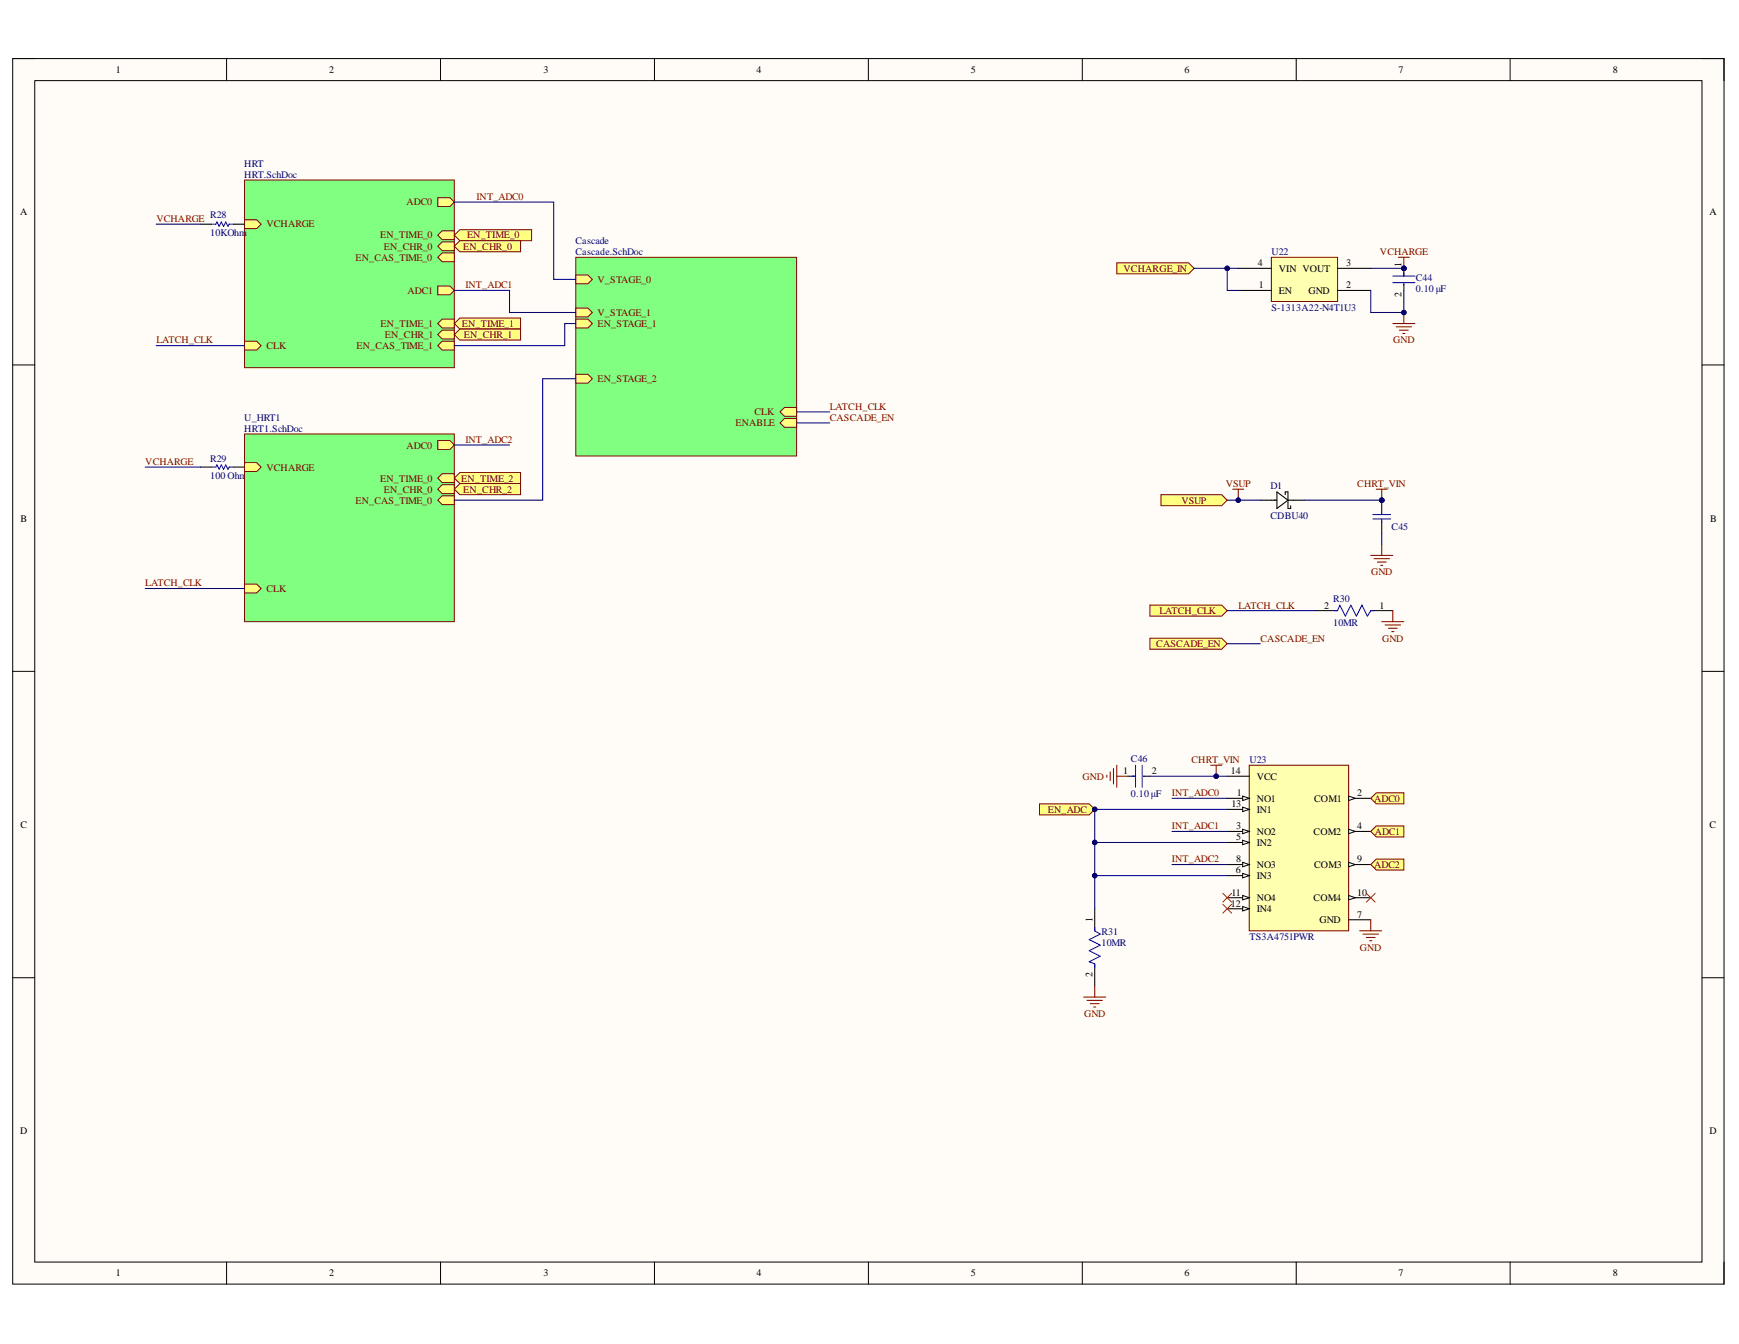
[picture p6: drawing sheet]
<svg xmlns="http://www.w3.org/2000/svg" width="279mm" height="216mm" viewBox="0 0 279 216" stroke-linecap="round" stroke-linejoin="round" font-family="sans-serif">
<defs><g id="words">
<g font-size="1.6">
<text x="18.6" y="11.7">1</text>
<text x="52.9" y="11.7">2</text>
<text x="87.3" y="11.7">3</text>
<text x="121.6" y="11.7">4</text>
<text x="156" y="11.7">5</text>
<text x="190.3" y="11.7">6</text>
<text x="224.7" y="11.7">7</text>
<text x="259.1" y="11.7">8</text>
<text x="3.2" y="34.6">A</text>
<text x="274.7" y="34.6">A</text>
<text x="202.1" y="42.8">4</text>
<text x="202.3" y="46.3">1</text>
<text x="205.5" y="43.6">VIN VOUT</text>
<text x="205.5" y="47.2">EN</text>
<text x="210.2" y="47.2">GND</text>
<text x="216.3" y="42.8">3</text>
<text x="216.3" y="46.3">2</text>
<text x="225.2" y="47.8" transform="rotate(-90 225.2 47.8)">2</text>
<text x="225.2" y="43" transform="rotate(-90 225.2 43)">1</text>
<text x="3.3" y="83.8">B</text>
<text x="274.8" y="83.8">B</text>
<text x="212.7" y="97.8">2</text>
<text x="221.6" y="97.8">1</text>
<text x="180.4" y="124.3">1</text>
<text x="185.1" y="124.3">2</text>
<text x="197.8" y="124.3">14</text>
<text x="201.9" y="125.3">VCC</text>
<text x="197.9" y="129.7">13</text>
<text x="198.7" y="127.9">1</text>
<text x="201.9" y="128.8">NO1</text>
<text x="201.9" y="130.6">IN1</text>
<text x="211.1" y="128.8">COM1</text>
<text x="218.1" y="127.9">2</text>
<text x="3.3" y="133">C</text>
<text x="198.6" y="133.2">3</text>
<text x="198.6" y="135">5</text>
<text x="201.9" y="134.1">NO2</text>
<text x="201.9" y="135.9">IN2</text>
<text x="211.1" y="134.1">COM2</text>
<text x="218.1" y="133.2">4</text>
<text x="274.7" y="133">C</text>
<text x="197.9" y="143.9">11</text>
<text x="198.5" y="140.3">6</text>
<text x="198.6" y="138.5">8</text>
<text x="201.9" y="139.5">NO3</text>
<text x="201.9" y="141.2">IN3</text>
<text x="211.1" y="139.5">COM3</text>
<text x="218.1" y="138.5">9</text>
<text x="218.1" y="143.9">10</text>
<text x="175.5" y="148.1" transform="rotate(-90 175.5 148.1)">1</text>
<text x="197.8" y="145.6">12</text>
<text x="201.9" y="144.7">NO4</text>
<text x="201.9" y="146.5">IN4</text>
<text x="211.1" y="144.7">COM4</text>
<text x="212" y="148.3">GND</text>
<text x="218.1" y="147.4">7</text>
<text x="175.5" y="157" transform="rotate(-90 175.5 157)">2</text>
<text x="3.2" y="182.2">D</text>
<text x="274.7" y="182.2">D</text>
<text x="18.6" y="205">1</text>
<text x="52.9" y="205">2</text>
<text x="87.3" y="205">3</text>
<text x="121.6" y="205">4</text>
<text x="156" y="205">5</text>
<text x="190.3" y="205">6</text>
<text x="224.7" y="205">7</text>
<text x="259.1" y="205">8</text>
</g>
<g font-size="1.6" fill="#000080">
<text x="39.3" y="26.8">HRT</text>
<text x="39.3" y="28.6">HRT.SchDoc</text>
<text x="33.8" y="35.1">R28</text>
<text x="33.8" y="38">10KOhm</text>
<text x="92.5" y="39.2">Cascade</text>
<text x="92.5" y="41">Cascade.SchDoc</text>
<text x="204.3" y="41">U22</text>
<text x="227.5" y="46.8">0.10 μF</text>
<text x="227.5" y="45.1">C44</text>
<text x="204.3" y="49.9">S-1313A22-N4T1U3</text>
<text x="39.3" y="67.6">U_HRT1</text>
<text x="39.3" y="69.3">HRT1.SchDoc</text>
<text x="33.8" y="77">100 Ohm</text>
<text x="33.8" y="74.2">R29</text>
<text x="204.1" y="78.5">D1</text>
<text x="204.1" y="83.3">CDBU40</text>
<text x="223.6" y="85.2">C45</text>
<text x="214.2" y="100.6">10MR</text>
<text x="214.2" y="96.7">R30</text>
<text x="181.7" y="122.4">C46</text>
<text x="200.7" y="122.5">U23</text>
<text x="181.7" y="128">0.10 μF</text>
<text x="177" y="152">10MR</text>
<text x="177" y="150.2">R31</text>
<text x="200.7" y="151">TS3A4751PWR</text>
</g>
<g font-size="1.6" fill="#800000">
<text x="25.1" y="35.7">VCHARGE</text>
<text x="65.3" y="33">ADC0</text>
<text x="76.6" y="32.1">INT_ADC0</text>
<text x="42.8" y="36.5">VCHARGE</text>
<text x="57.1" y="41.9">EN_CAS_TIME_0</text>
<text x="61.1" y="38.3">EN_TIME_0</text>
<text x="61.7" y="40.1">EN_CHR_0</text>
<text x="74.4" y="40.1">EN_CHR_0</text>
<text x="75" y="38.3">EN_TIME_0</text>
<text x="221.7" y="41">VCHARGE</text>
<text x="65.5" y="47.2">ADC1</text>
<text x="74.8" y="46.3">INT_ADC1</text>
<text x="96" y="45.4">V_STAGE_0</text>
<text x="180.5" y="43.6">VCHARGE_IN</text>
<text x="61.2" y="52.5">EN_TIME_1</text>
<text x="74.2" y="52.5">EN_TIME_1</text>
<text x="96" y="50.7">V_STAGE_1</text>
<text x="96" y="52.5">EN_STAGE_1</text>
<text x="25.1" y="55.1">LATCH_CLK</text>
<text x="42.8" y="56.1">CLK</text>
<text x="57.3" y="56.1">EN_CAS_TIME_1</text>
<text x="61.8" y="54.3">EN_CHR_1</text>
<text x="74.5" y="54.3">EN_CHR_1</text>
<text x="223.8" y="55.1">GND</text>
<text x="96" y="61.4">EN_STAGE_2</text>
<text x="133.3" y="65.8">LATCH_CLK</text>
<text x="74.8" y="71.1">INT_ADC2</text>
<text x="118.2" y="68.5">ENABLE</text>
<text x="121.2" y="66.7">CLK</text>
<text x="133.3" y="67.6">CASCADE_EN</text>
<text x="23.3" y="74.7">VCHARGE</text>
<text x="42.8" y="75.6">VCHARGE</text>
<text x="61.1" y="77.4">EN_TIME_0</text>
<text x="65.3" y="72.1">ADC0</text>
<text x="74.1" y="77.4">EN_TIME_2</text>
<text x="57.1" y="80.9">EN_CAS_TIME_0</text>
<text x="61.7" y="79.2">EN_CHR_0</text>
<text x="74.4" y="79.2">EN_CHR_2</text>
<text x="189.8" y="80.9">VSUP</text>
<text x="196.9" y="78.2">VSUP</text>
<text x="218.1" y="78.2">CHRT_VIN</text>
<text x="23.3" y="94.2">LATCH_CLK</text>
<text x="42.8" y="95.1">CLK</text>
<text x="220.3" y="92.4">GND</text>
<text x="186.3" y="98.6">LATCH_CLK</text>
<text x="199" y="97.8">LATCH_CLK</text>
<text x="185.8" y="103.9">CASCADE_EN</text>
<text x="202.5" y="103.1">CASCADE_EN</text>
<text x="222.1" y="103.1">GND</text>
<text x="173.9" y="125.3">GND</text>
<text x="191.4" y="122.5">CHRT_VIN</text>
<text x="168.3" y="130.6">EN_ADC</text>
<text x="188.3" y="127.9">INT_ADC0</text>
<text x="220.8" y="128.8">ADC0</text>
<text x="188.3" y="133.2">INT_ADC1</text>
<text x="220.9" y="134.1">ADC1</text>
<text x="188.3" y="138.5">INT_ADC2</text>
<text x="220.8" y="139.5">ADC2</text>
<text x="218.5" y="152.7">GND</text>
<text x="174.2" y="163.4">GND</text>
</g>
</g></defs>
<path d="M2 9.4h275v196.9h-275z" fill-rule="evenodd" fill="#fffcf8"/>
<path d="M2 9.4h275v196.9h-275z" fill="none" stroke="#000" stroke-width=".16"/>
<path d="M5.6 13h267.9v189.7h-267.9z" fill-rule="evenodd" fill="#fffcf8"/>
<g fill="none" stroke="#000" stroke-width=".16">
<path d="M2 9.4h3.6M5.6 13h267.9v189.7h-267.9zM36.4 9.4v3.6M70.8 9.4v3.6M105.1 9.4v3.6M139.5 9.4v3.6M173.9 9.4v3.6M208.3 9.4v3.6M242.6 9.4v3.6M273.5 9.4h3.5v3.6M2 58.6h3.6M273.5 58.6h3.5"/>
<path d="M2 107.8h3.6M273.5 107.9h3.5M2 157.1h3.6M273.5 157.1h3.5M36.4 202.7v3.6M70.8 202.7v3.6M105.1 202.7v3.6M139.5 202.7v3.6M173.9 202.7v3.6M208.3 202.7v3.6M242.6 202.7v3.6M277 202.7v3.6"/>
</g>
<path d="M179.4 42.2h11.6l.9 .9-.9 .9h-11.6z" fill-rule="evenodd" fill="#ffff80"/>
<path d="M179.4 42.2h11.6l.9 .9-.9 .9h-11.6z" fill="none" stroke="#800000" stroke-width=".16"/>
<path d="M223.8 52h3.5M224.3 52.5h2.5M224.8 53h1.5M225.4 53.6h.3M225.6 50.2v1.8" fill="none" stroke="#800000" stroke-width=".17"/>
<circle cx="225.6" cy="50.2" r=".36" fill="#000080"/>
<circle cx="225.6" cy="50.2" r=".36" fill="none" stroke="#000080" stroke-width=".16"/>
<path d="M224.7 41.3h1.7M225.6 41.3v1.8" fill="none" stroke="#800000" stroke-width=".17"/>
<circle cx="225.6" cy="43.1" r=".36" fill="#000080"/>
<circle cx="225.6" cy="43.1" r=".36" fill="none" stroke="#000080" stroke-width=".16"/>
<circle cx="225.6" cy="43.1" r=".36" fill="#000080"/>
<circle cx="225.6" cy="43.1" r=".36" fill="none" stroke="#000080" stroke-width=".16"/>
<path d="M225.6 43.1v1.3" fill="none" stroke="#000" stroke-width=".17"/>
<circle cx="225.6" cy="43.1" r=".36" fill="#000080"/>
<circle cx="225.6" cy="43.1" r=".36" fill="none" stroke="#000080" stroke-width=".16"/>
<path d="M225.6 45.6v1.1" fill="none" stroke="#000" stroke-width=".17"/>
<path d="M223.8 44.4h3.5M223.8 45.4h3.5M225.6 43.8v.6M225.6 45.6v.2" fill="none" stroke="#00f" stroke-width=".17"/>
<path d="M221.1 78.6h1.8M222 78.6v1.8" fill="none" stroke="#800000" stroke-width=".17"/>
<circle cx="222" cy="80.4" r=".35" fill="#000080"/>
<circle cx="222" cy="80.4" r=".35" fill="none" stroke="#000080" stroke-width=".16"/>
<path d="M220.2 89.2h3.6M220.8 89.8h2.4M221.3 90.3h1.4M221.8 90.8h.4M222 87.4v1.8" fill="none" stroke="#800000" stroke-width=".17"/>
<path d="M186.5 79.5h9.8l.9 .9-.9 .8h-9.8z" fill-rule="evenodd" fill="#ffff80"/>
<path d="M186.5 79.5h9.8l.9 .9-.9 .8h-9.8z" fill="none" stroke="#800000" stroke-width=".16"/>
<path d="M198.1 78.6h1.7M198.9 78.6v1.8" fill="none" stroke="#800000" stroke-width=".17"/>
<circle cx="198.9" cy="80.4" r=".35" fill="#000080"/>
<circle cx="198.9" cy="80.4" r=".35" fill="none" stroke="#000080" stroke-width=".16"/>
<path d="M184.7 97.2h11.6l.9 .9-.9 .9h-11.6z" fill-rule="evenodd" fill="#ffff80"/>
<path d="M184.7 97.2h11.6l.9 .9-.9 .9h-11.6z" fill="none" stroke="#800000" stroke-width=".16"/>
<path d="M184.7 102.5h11.6l.9 .9-.9 .9h-11.6z" fill-rule="evenodd" fill="#ffff80"/>
<path d="M184.7 102.5h11.6l.9 .9-.9 .9h-11.6z" fill="none" stroke="#800000" stroke-width=".16"/>
<path d="M211.4 98.1h3.5M220.2 98.1h3.6" fill="none" stroke="#000" stroke-width=".17"/>
<path d="M214.4 98.1h.5l.4-.9 .9 1.8 .8-1.8 .9 1.8 .9-1.8 .9 1.8 .5-.9h.6" fill="none" stroke="#00f" stroke-width=".17"/>
<path d="M222 99.9h3.6M223.8 98.1v1.8M222.5 100.4h2.5M223.1 100.9h1.4M223.6 101.5h.4" fill="none" stroke="#800000" stroke-width=".17"/>
<path d="M200.7 122.9h16v26.6h-16z" fill-rule="evenodd" fill="#ffffb0"/>
<path d="M200.7 122.9h16v26.6h-16z" fill="none" stroke="#800000" stroke-width=".17"/>
<path d="M197.2 124.7h3.5M197.2 128.2h3.5" fill="none" stroke="#000" stroke-width=".17"/>
<path d="M199.7 127.9l1 .3-1 .4z" fill="#f8fcff"/>
<path d="M199.7 127.9l1 .3-1 .4z" fill="none" stroke="#000" stroke-width=".16"/>
<path d="M197.2 133.6h3.5" fill="none" stroke="#000" stroke-width=".17"/>
<path d="M199.7 133.2l1 .4-1 .3z" fill="#f8fcff"/>
<path d="M199.7 133.2l1 .4-1 .3z" fill="none" stroke="#000" stroke-width=".16"/>
<path d="M197.2 138.9h3.5" fill="none" stroke="#000" stroke-width=".17"/>
<path d="M199.7 138.5l1 .4-1 .3z" fill="#f8fcff"/>
<path d="M199.7 138.5l1 .4-1 .3z" fill="none" stroke="#000" stroke-width=".16"/>
<path d="M197.2 144.2h3.5" fill="none" stroke="#000" stroke-width=".17"/>
<path d="M199.7 143.8l1 .4-1 .4z" fill="#f8fcff"/>
<path d="M199.7 143.8l1 .4-1 .4z" fill="none" stroke="#000" stroke-width=".16"/>
<path d="M216.7 128.2h3.5" fill="none" stroke="#000" stroke-width=".17"/>
<path d="M216.7 127.9l1 .3-1 .4z" fill="#f8fcff"/>
<path d="M216.7 127.9l1 .3-1 .4z" fill="none" stroke="#000" stroke-width=".16"/>
<path d="M216.7 133.6h3.5" fill="none" stroke="#000" stroke-width=".17"/>
<path d="M216.7 133.2l1 .4-1 .3z" fill="#f8fcff"/>
<path d="M216.7 133.2l1 .4-1 .3z" fill="none" stroke="#000" stroke-width=".16"/>
<path d="M216.7 138.9h3.5" fill="none" stroke="#000" stroke-width=".17"/>
<path d="M216.7 138.5l1 .4-1 .3z" fill="#f8fcff"/>
<path d="M216.7 138.5l1 .4-1 .3z" fill="none" stroke="#000" stroke-width=".16"/>
<path d="M216.7 144.2h3.5" fill="none" stroke="#000" stroke-width=".17"/>
<path d="M216.7 143.8l1 .4-1 .4z" fill="#f8fcff"/>
<path d="M216.7 143.8l1 .4-1 .4z" fill="none" stroke="#000" stroke-width=".16"/>
<path d="M197.2 130h3.5" fill="none" stroke="#000" stroke-width=".17"/>
<path d="M199.7 129.7l1 .3-1 .4z" fill="#f8fcff"/>
<path d="M199.7 129.7l1 .3-1 .4z" fill="none" stroke="#000" stroke-width=".16"/>
<path d="M197.2 135.3h3.5" fill="none" stroke="#000" stroke-width=".17"/>
<path d="M199.7 135l1 .3-1 .4z" fill="#f8fcff"/>
<path d="M199.7 135l1 .3-1 .4z" fill="none" stroke="#000" stroke-width=".16"/>
<path d="M197.2 140.7h3.5" fill="none" stroke="#000" stroke-width=".17"/>
<path d="M199.7 140.3l1 .4-1 .3z" fill="#f8fcff"/>
<path d="M199.7 140.3l1 .4-1 .3z" fill="none" stroke="#000" stroke-width=".16"/>
<path d="M197.2 146h3.5" fill="none" stroke="#000" stroke-width=".17"/>
<path d="M199.7 145.6l1 .4-1 .3z" fill="#f8fcff"/>
<path d="M199.7 145.6l1 .4-1 .3z" fill="none" stroke="#000" stroke-width=".16"/>
<path d="M181.2 124.7h1.2M183.7 124.7h1M216.7 147.8h3.5" fill="none" stroke="#000" stroke-width=".17"/>
<path d="M181.9 124.7h.5M182.4 122.9v3.6M183.5 122.9v3.6M183.7 124.7h.2" fill="none" stroke="#00f" stroke-width=".17"/>
<path d="M177.8 124.5v.4M178.4 124v1.4M178.9 123.5v2.4M179.4 122.9v3.6M179.4 124.7h1.8M194.5 122.9h1.8M195.4 122.9v1.8" fill="none" stroke="#800000" stroke-width=".17"/>
<circle cx="195.4" cy="124.7" r=".36" fill="#000080"/>
<circle cx="195.4" cy="124.7" r=".36" fill="none" stroke="#000080" stroke-width=".16"/>
<path d="M218.5 149.5h3.5M219 150.1h2.5M219.5 150.6h1.4M220.1 151.1h.3M220.2 147.8v1.7" fill="none" stroke="#800000" stroke-width=".17"/>
<path d="M167 129.1h8l.9 .9-.9 .9h-8z" fill-rule="evenodd" fill="#ffff80"/>
<path d="M167 129.1h8l.9 .9-.9 .9h-8z" fill="none" stroke="#800000" stroke-width=".16"/>
<circle cx="175.9" cy="130" r=".35" fill="#000080"/>
<circle cx="175.9" cy="130" r=".35" fill="none" stroke="#000080" stroke-width=".16"/>
<path d="M175.9 146v3.5M175.9 154.8v3.6" fill="none" stroke="#000" stroke-width=".17"/>
<path d="M175.9 149v.5l.9 .6-1.8 .8 1.8 .9-1.8 .9 1.8 .9-1.8 .9 .9 .3v.6" fill="none" stroke="#00f" stroke-width=".17"/>
<path d="M175.9 158.4v1.8M174.1 160.2h3.6M174.6 160.7h2.5M175.2 161.2h1.4M175.7 161.8h.4" fill="none" stroke="#800000" stroke-width=".17"/>
<path d="M39.3 28.9h33.7v30.2h-33.7z" fill-rule="evenodd" fill="#80ff80"/>
<path d="M39.3 28.9h33.7v30.2h-33.7z" fill="none" stroke="#800000" stroke-width=".16"/>
<path d="M39.3 35.3h1.9l.8 .7-.8 .7h-1.9z" fill-rule="evenodd" fill="#ffff80"/>
<path d="M39.3 35.3h1.9l.8 .7-.8 .7h-1.9z" fill="none" stroke="#800000" stroke-width=".16"/>
<path d="M39.3 54.8h1.9l.8 .7-.8 .7h-1.9z" fill-rule="evenodd" fill="#ffff80"/>
<path d="M39.3 54.8h1.9l.8 .7-.8 .7h-1.9z" fill="none" stroke="#800000" stroke-width=".16"/>
<path d="M70.3 31.8h2l.7 .7-.7 .7h-2z" fill-rule="evenodd" fill="#ffff80"/>
<path d="M70.3 31.8h2l.7 .7-.7 .7h-2z" fill="none" stroke="#800000" stroke-width=".16"/>
<path d="M70.3 37.8l.7-.7h2v1.4h-2z" fill-rule="evenodd" fill="#ffff80"/>
<path d="M70.3 37.8l.7-.7h2v1.4h-2z" fill="none" stroke="#800000" stroke-width=".16"/>
<path d="M70.3 39.6l.7-.8h2v1.5h-2z" fill-rule="evenodd" fill="#ffff80"/>
<path d="M70.3 39.6l.7-.8h2v1.5h-2z" fill="none" stroke="#800000" stroke-width=".16"/>
<path d="M71 40.6h2v1.4h-2l-.7-.7z" fill-rule="evenodd" fill="#ffff80"/>
<path d="M71 40.6h2v1.4h-2l-.7-.7z" fill="none" stroke="#800000" stroke-width=".16"/>
<path d="M70.3 45.9h2l.7 .8-.7 .7h-2z" fill-rule="evenodd" fill="#ffff80"/>
<path d="M70.3 45.9h2l.7 .8-.7 .7h-2z" fill="none" stroke="#800000" stroke-width=".16"/>
<path d="M71 51.3h2v1.4h-2l-.7-.7z" fill-rule="evenodd" fill="#ffff80"/>
<path d="M71 51.3h2v1.4h-2l-.7-.7z" fill="none" stroke="#800000" stroke-width=".16"/>
<path d="M70.3 53.7l.7-.7h2v1.5h-2z" fill-rule="evenodd" fill="#ffff80"/>
<path d="M70.3 53.7l.7-.7h2v1.5h-2z" fill="none" stroke="#800000" stroke-width=".16"/>
<path d="M70.3 55.5l.7-.7h2v1.4h-2z" fill-rule="evenodd" fill="#ffff80"/>
<path d="M70.3 55.5l.7-.7h2v1.4h-2z" fill="none" stroke="#800000" stroke-width=".16"/>
<path d="M92.5 41.3h35.5v32h-35.5z" fill-rule="evenodd" fill="#80ff80"/>
<path d="M92.5 41.3h35.5v32h-35.5z" fill="none" stroke="#800000" stroke-width=".16"/>
<path d="M92.5 44.2h2l.7 .7-.7 .7h-2z" fill-rule="evenodd" fill="#ffff80"/>
<path d="M92.5 44.2h2l.7 .7-.7 .7h-2z" fill="none" stroke="#800000" stroke-width=".16"/>
<path d="M92.5 49.5h2l.7 .7-.7 .7h-2z" fill-rule="evenodd" fill="#ffff80"/>
<path d="M92.5 49.5h2l.7 .7-.7 .7h-2z" fill="none" stroke="#800000" stroke-width=".16"/>
<path d="M92.5 51.3h2l.7 .7-.7 .7h-2z" fill-rule="evenodd" fill="#ffff80"/>
<path d="M92.5 51.3h2l.7 .7-.7 .7h-2z" fill="none" stroke="#800000" stroke-width=".16"/>
<path d="M92.5 60.1h2l.7 .7-.7 .8h-2z" fill-rule="evenodd" fill="#ffff80"/>
<path d="M92.5 60.1h2l.7 .7-.7 .8h-2z" fill="none" stroke="#800000" stroke-width=".16"/>
<path d="M125.3 66.2l.7-.7h2v1.4h-2z" fill-rule="evenodd" fill="#ffff80"/>
<path d="M125.3 66.2l.7-.7h2v1.4h-2z" fill="none" stroke="#800000" stroke-width=".16"/>
<path d="M125.3 67.9l.7-.7h2v1.4h-2z" fill-rule="evenodd" fill="#ffff80"/>
<path d="M125.3 67.9l.7-.7h2v1.4h-2z" fill="none" stroke="#800000" stroke-width=".16"/>
<path d="M32.2 36h1.8M37.5 36h1.8M32.2 75h1.8M37.5 75h1.8" fill="none" stroke="#000" stroke-width=".17"/>
<path d="M34 36h.7l.2-.3 .3 .7 .4-.7 .3 .7 .4-.7 .3 .7 .2-.4h.7M34 75h.7l.2-.3 .3 .7 .4-.7 .3 .7 .4-.7 .3 .7 .2-.4h.7" fill="none" stroke="#00f" stroke-width=".17"/>
<path d="M73 37.8l.9-.9h11.5v1.8h-11.5z" fill-rule="evenodd" fill="#ffff80"/>
<path d="M73 37.8l.9-.9h11.5v1.8h-11.5z" fill="none" stroke="#800000" stroke-width=".16"/>
<path d="M73 52l.9-.9h9.7v1.8h-9.7z" fill-rule="evenodd" fill="#ffff80"/>
<path d="M73 52l.9-.9h9.7v1.8h-9.7z" fill="none" stroke="#800000" stroke-width=".16"/>
<path d="M73 76.8l.9-.9h9.7v1.8h-9.7z" fill-rule="evenodd" fill="#ffff80"/>
<path d="M73 76.8l.9-.9h9.7v1.8h-9.7z" fill="none" stroke="#800000" stroke-width=".16"/>
<path d="M73 39.6l.9-.9h9.7v1.7h-9.7z" fill-rule="evenodd" fill="#ffff80"/>
<path d="M73 39.6l.9-.9h9.7v1.7h-9.7z" fill="none" stroke="#800000" stroke-width=".16"/>
<path d="M73 53.7l.9-.8h9.7v1.7h-9.7z" fill-rule="evenodd" fill="#ffff80"/>
<path d="M73 53.7l.9-.8h9.7v1.7h-9.7z" fill="none" stroke="#800000" stroke-width=".16"/>
<path d="M73 78.6l.9-.9h9.7v1.8h-9.7z" fill-rule="evenodd" fill="#ffff80"/>
<path d="M73 78.6l.9-.9h9.7v1.8h-9.7z" fill="none" stroke="#800000" stroke-width=".16"/>
<path d="M220.2 128.2l.9-.8h4.5v1.7h-4.5z" fill-rule="evenodd" fill="#ffff80"/>
<path d="M220.2 128.2l.9-.8h4.5v1.7h-4.5z" fill="none" stroke="#800000" stroke-width=".16"/>
<path d="M220.2 133.6l.9-.9h4.5v1.8h-4.5z" fill-rule="evenodd" fill="#ffff80"/>
<path d="M220.2 133.6l.9-.9h4.5v1.8h-4.5z" fill="none" stroke="#800000" stroke-width=".16"/>
<path d="M220.2 138.9l.9-.9h4.5v1.8h-4.5z" fill-rule="evenodd" fill="#ffff80"/>
<path d="M220.2 138.9l.9-.9h4.5v1.8h-4.5z" fill="none" stroke="#800000" stroke-width=".16"/>
<path d="M204.3 41.3h10.6v7.1h-10.6z" fill-rule="evenodd" fill="#ffffb0"/>
<path d="M204.3 41.3h10.6v7.1h-10.6z" fill="none" stroke="#800000" stroke-width=".16"/>
<path d="M198.9 43.1h5.4M198.9 46.7h5.4M214.9 43.1h5.3M214.9 46.7h5.3" fill="none" stroke="#000" stroke-width=".17"/>
<path d="M39.3 69.7h33.7v30.2h-33.7z" fill-rule="evenodd" fill="#80ff80"/>
<path d="M39.3 69.7h33.7v30.2h-33.7z" fill="none" stroke="#800000" stroke-width=".16"/>
<path d="M39.3 74.3h1.9l.8 .7-.8 .7h-1.9z" fill-rule="evenodd" fill="#ffff80"/>
<path d="M39.3 74.3h1.9l.8 .7-.8 .7h-1.9z" fill="none" stroke="#800000" stroke-width=".16"/>
<path d="M39.3 93.8h1.9l.8 .7-.8 .8h-1.9z" fill-rule="evenodd" fill="#ffff80"/>
<path d="M39.3 93.8h1.9l.8 .7-.8 .8h-1.9z" fill="none" stroke="#800000" stroke-width=".16"/>
<path d="M70.3 70.8h2l.7 .7-.7 .7h-2z" fill-rule="evenodd" fill="#ffff80"/>
<path d="M70.3 70.8h2l.7 .7-.7 .7h-2z" fill="none" stroke="#800000" stroke-width=".16"/>
<path d="M70.3 76.8l.7-.7h2v1.4h-2z" fill-rule="evenodd" fill="#ffff80"/>
<path d="M70.3 76.8l.7-.7h2v1.4h-2z" fill="none" stroke="#800000" stroke-width=".16"/>
<path d="M71 77.9h2v1.4h-2l-.7-.7z" fill-rule="evenodd" fill="#ffff80"/>
<path d="M71 77.9h2v1.4h-2l-.7-.7z" fill="none" stroke="#800000" stroke-width=".16"/>
<path d="M70.3 80.4l.7-.8h2v1.5h-2z" fill-rule="evenodd" fill="#ffff80"/>
<path d="M70.3 80.4l.7-.8h2v1.5h-2z" fill="none" stroke="#800000" stroke-width=".16"/>
<path d="M196.5 143.5l1.4 1.4M196.5 145.3l1.4 1.4M197.9 143.5l-1.4 1.4M197.9 145.3l-1.4 1.4M219.5 143.5l1.4 1.4M220.9 143.5l-1.4 1.4" fill="none" stroke="#f00" stroke-width=".16"/>
<circle cx="222" cy="80.4" r=".35" fill="#000080"/>
<circle cx="222" cy="80.4" r=".35" fill="none" stroke="#000080" stroke-width=".16"/>
<path d="M222 80.4v1.7M222 83.9v1.8" fill="none" stroke="#000" stroke-width=".17"/>
<circle cx="222" cy="80.4" r=".35" fill="#000080"/>
<circle cx="222" cy="80.4" r=".35" fill="none" stroke="#000080" stroke-width=".16"/>
<path d="M220.6 82.7h2.8M220.6 83.4h2.8M222 82.1v.6M222 83.4v.5" fill="none" stroke="#00f" stroke-width=".17"/>
<path d="M205.2 79l1.7 1.4-1.7 1.3zM206.5 79.5v-.5h.4v2.7h.5v-.5M202.5 80.4h2.7M206.9 80.4h2.7" fill="none" stroke="#000" stroke-width=".17"/>
<path d="M220.2 43.1h5.4" fill="none" stroke="#000080" stroke-width=".17"/>
<circle cx="225.6" cy="43.1" r=".36" fill="#000080"/>
<circle cx="225.6" cy="43.1" r=".36" fill="none" stroke="#000080" stroke-width=".16"/>
<path d="M220.2 46.7v3.5h5.4v-3.5" fill="none" stroke="#000080" stroke-width=".17"/>
<circle cx="225.6" cy="50.2" r=".36" fill="#000080"/>
<circle cx="225.6" cy="50.2" r=".36" fill="none" stroke="#000080" stroke-width=".16"/>
<path d="M209.6 80.4h12.4M222 85.7v1.7" fill="none" stroke="#000080" stroke-width=".17"/>
<circle cx="222" cy="80.4" r=".35" fill="#000080"/>
<circle cx="222" cy="80.4" r=".35" fill="none" stroke="#000080" stroke-width=".16"/>
<path d="M197.2 80.4h5.3" fill="none" stroke="#000080" stroke-width=".17"/>
<circle cx="198.9" cy="80.4" r=".35" fill="#000080"/>
<circle cx="198.9" cy="80.4" r=".35" fill="none" stroke="#000080" stroke-width=".16"/>
<path d="M197.2 98.1h14.2M197.2 103.4h5.3M188.3 128.2h8.9M188.3 133.6h8.9M188.3 138.9h8.9M197.2 130h-21.3v5.3h21.3" fill="none" stroke="#000080" stroke-width=".17"/>
<circle cx="175.9" cy="135.3" r=".35" fill="#000080"/>
<circle cx="175.9" cy="135.3" r=".35" fill="none" stroke="#000080" stroke-width=".16"/>
<circle cx="175.9" cy="130" r=".35" fill="#000080"/>
<circle cx="175.9" cy="130" r=".35" fill="none" stroke="#000080" stroke-width=".16"/>
<path d="M175.9 135.3v5.4h21.3" fill="none" stroke="#000080" stroke-width=".17"/>
<circle cx="175.9" cy="140.7" r=".35" fill="#000080"/>
<circle cx="175.9" cy="140.7" r=".35" fill="none" stroke="#000080" stroke-width=".16"/>
<circle cx="175.9" cy="135.3" r=".35" fill="#000080"/>
<circle cx="175.9" cy="135.3" r=".35" fill="none" stroke="#000080" stroke-width=".16"/>
<path d="M25.1 36h7.1M73 32.5h16v12.4h3.5M25.1 55.5h14.2M73 46.7h8.9v3.5h10.6M92.5 52h-1.8v3.5h-17.7M23.3 75h8.9M92.5 60.8h-5.3v19.6h-14.2M128 66.2h5.3M128 67.9h5.3M23.3 94.5h16M184.7 124.7h12.5" fill="none" stroke="#000080" stroke-width=".17"/>
<circle cx="195.4" cy="124.7" r=".36" fill="#000080"/>
<circle cx="195.4" cy="124.7" r=".36" fill="none" stroke="#000080" stroke-width=".16"/>
<path d="M197.2 43.1v3.6h1.7" fill="none" stroke="#000080" stroke-width=".17"/>
<circle cx="197.2" cy="43.1" r=".35" fill="#000080"/>
<circle cx="197.2" cy="43.1" r=".35" fill="none" stroke="#000080" stroke-width=".16"/>
<path d="M191.9 43.1h7" fill="none" stroke="#000080" stroke-width=".17"/>
<circle cx="197.2" cy="43.1" r=".35" fill="#000080"/>
<circle cx="197.2" cy="43.1" r=".35" fill="none" stroke="#000080" stroke-width=".16"/>
<path d="M175.9 140.7v5.3" fill="none" stroke="#000080" stroke-width=".17"/>
<circle cx="175.9" cy="140.7" r=".35" fill="#000080"/>
<circle cx="175.9" cy="140.7" r=".35" fill="none" stroke="#000080" stroke-width=".16"/>
<path d="M73 71.5h8.9" fill="none" stroke="#000080" stroke-width=".17"/>
<use href="#words"/>
</svg>
